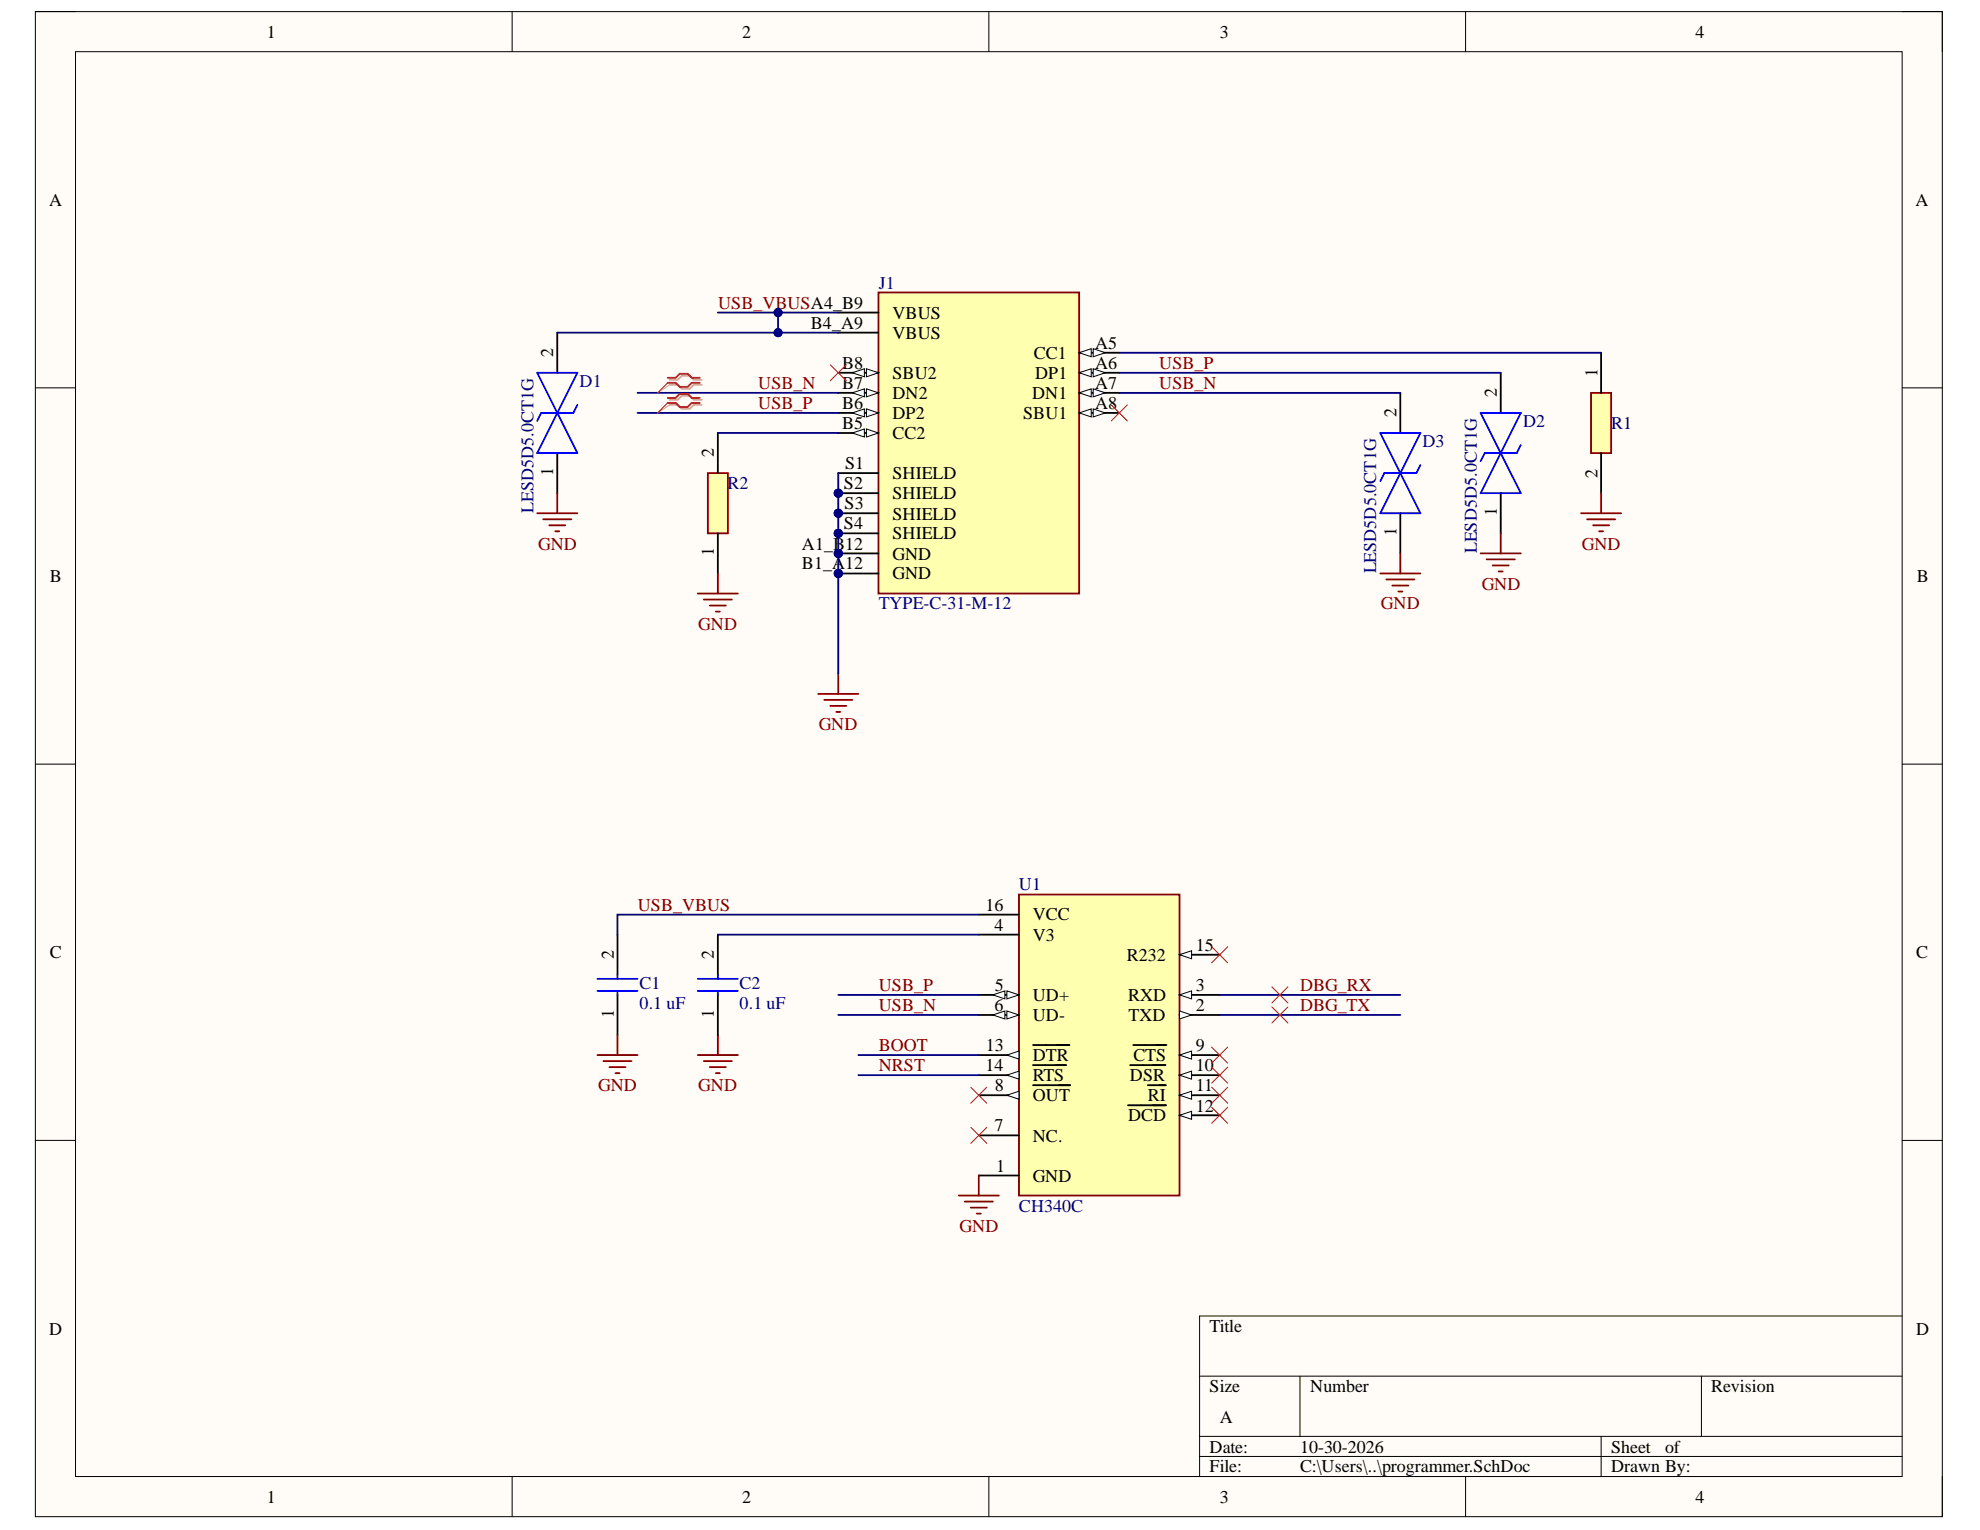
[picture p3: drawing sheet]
<svg xmlns="http://www.w3.org/2000/svg" width="279mm" height="216mm" viewBox="0 0 279 216" stroke-linecap="round" stroke-linejoin="round" font-family="sans-serif">
<defs><g id="words">
<g font-size="2.5">
<text x="37.6" y="5.3">1</text>
<text x="104.7" y="5.3">2</text>
<text x="172.1" y="5.3">3</text>
<text x="239.3" y="5.3">4</text>
<text x="6.9" y="29">A</text>
<text x="270.3" y="29">A</text>
<text x="114.4" y="46.4">B4_A9</text>
<text x="125.9" y="45">VBUS</text>
<text x="125.9" y="47.8">VBUS</text>
<text x="78.1" y="50.3" transform="rotate(-90 78.1 50.3)">2</text>
<text x="118.8" y="52">B8</text>
<text x="125.9" y="53.4">SBU2</text>
<text x="145.9" y="50.7">CC1</text>
<text x="146.1" y="53.4">DP1</text>
<text x="154.5" y="49.2">A5</text>
<text x="154.5" y="52">A6</text>
<text x="225.4" y="53.2" transform="rotate(-90 225.4 53.2)">1</text>
<text x="118.8" y="54.9">B7</text>
<text x="118.8" y="57.7">B6</text>
<text x="125.9" y="56.3">DN2</text>
<text x="125.9" y="59.1">DP2</text>
<text x="144.4" y="59.1">SBU1</text>
<text x="145.6" y="56.3">DN1</text>
<text x="154.5" y="54.9">A7</text>
<text x="154.5" y="57.7">A8</text>
<text x="197.1" y="58.9" transform="rotate(-90 197.1 58.9)">2</text>
<text x="211.2" y="56" transform="rotate(-90 211.2 56)">2</text>
<text x="100.7" y="64.5" transform="rotate(-90 100.7 64.5)">2</text>
<text x="118.8" y="60.5">B5</text>
<text x="125.9" y="62">CC2</text>
<text x="78.1" y="67.1" transform="rotate(-90 78.1 67.1)">1</text>
<text x="119.1" y="69">S2</text>
<text x="119.2" y="71.9">S3</text>
<text x="119.3" y="66.2">S1</text>
<text x="125.9" y="67.6">SHIELD</text>
<text x="125.9" y="70.4">SHIELD</text>
<text x="225.4" y="67.4" transform="rotate(-90 225.4 67.4)">2</text>
<text x="113.2" y="77.5">A1_B12</text>
<text x="119.1" y="74.7">S4</text>
<text x="125.9" y="73.3">SHIELD</text>
<text x="125.9" y="76.1">SHIELD</text>
<text x="197.1" y="75.7" transform="rotate(-90 197.1 75.7)">1</text>
<text x="211.2" y="72.8" transform="rotate(-90 211.2 72.8)">1</text>
<text x="7" y="82.1">B</text>
<text x="100.7" y="78.5" transform="rotate(-90 100.7 78.5)">1</text>
<text x="113.2" y="80.3">B1_A12</text>
<text x="125.9" y="79">GND</text>
<text x="125.9" y="81.8">GND</text>
<text x="270.5" y="82.1">B</text>
<text x="139" y="128.5">16</text>
<text x="140.3" y="131.3">4</text>
<text x="145.7" y="129.9">VCC</text>
<text x="7" y="135.2">C</text>
<text x="86.6" y="135.3" transform="rotate(-90 86.6 135.3)">2</text>
<text x="100.7" y="135.3" transform="rotate(-90 100.7 135.3)">2</text>
<text x="145.7" y="132.8">V3</text>
<text x="159" y="135.5">R232</text>
<text x="168.7" y="134.2">15</text>
<text x="270.4" y="135.2">C</text>
<text x="86.6" y="143.6" transform="rotate(-90 86.6 143.6)">1</text>
<text x="100.7" y="143.6" transform="rotate(-90 100.7 143.6)">1</text>
<text x="140.3" y="142.7">6</text>
<text x="140.4" y="139.9">5</text>
<text x="145.7" y="141.2">UD+</text>
<text x="159.2" y="141.2">RXD</text>
<text x="168.7" y="139.9">3</text>
<text x="168.7" y="142.7">2</text>
<text x="139.1" y="148.3">13</text>
<text x="145.7" y="144.1">UD-</text>
<text x="145.7" y="149.8">DTR</text>
<text x="159.3" y="144.1">TXD</text>
<text x="159.9" y="149.8">CTS</text>
<text x="168.7" y="148.3">9</text>
<text x="139" y="151.2">14</text>
<text x="140.4" y="154">8</text>
<text x="145.7" y="152.5">RTS</text>
<text x="145.7" y="155.4">OUT</text>
<text x="159.4" y="152.5">DSR</text>
<text x="162" y="155.4">RI</text>
<text x="168.7" y="151.2">10</text>
<text x="168.7" y="154">11</text>
<text x="140.3" y="159.6">7</text>
<text x="145.7" y="161.1">NC.</text>
<text x="159.2" y="158.2">DCD</text>
<text x="168.7" y="156.9">12</text>
<text x="140.6" y="165.3">1</text>
<text x="145.7" y="166.8">GND</text>
<text x="6.9" y="188.3">D</text>
<text x="170.7" y="188">Title</text>
<text x="270.4" y="188.3">D</text>
<text x="170.7" y="196.4">Size</text>
<text x="184.9" y="196.4">Number</text>
<text x="241.5" y="196.4">Revision</text>
<text x="172.1" y="200.7">A</text>
<text x="170.7" y="205">Date:</text>
<text x="170.7" y="207.8">File:</text>
<text x="183.5" y="205">10-30-2026</text>
<text x="183.5" y="207.8">C:\Users\..\programmer.SchDoc</text>
<text x="227.4" y="205">Sheet</text>
<text x="227.4" y="207.8">Drawn By:</text>
<text x="235" y="205">of</text>
<text x="37.6" y="212.1">1</text>
<text x="104.7" y="212.1">2</text>
<text x="172.1" y="212.1">3</text>
<text x="239.3" y="212.1">4</text>
</g>
<g font-size="2.5" fill="#000080">
<text x="124" y="40.8">J1</text>
<text x="81.8" y="54.6">D1</text>
<text x="200.7" y="63.1">D3</text>
<text x="214.9" y="60.3">D2</text>
<text x="227.4" y="60.5">R1</text>
<text x="102.7" y="69">R2</text>
<text x="75.3" y="72.4" transform="rotate(-90 75.3 72.4)">LESD5D5.0CT1G</text>
<text x="194.2" y="80.9" transform="rotate(-90 194.2 80.9)">LESD5D5.0CT1G</text>
<text x="208.4" y="78" transform="rotate(-90 208.4 78)">LESD5D5.0CT1G</text>
<text x="124" y="86">TYPE-C-31-M-12</text>
<text x="143.8" y="125.7">U1</text>
<text x="90.2" y="139.5">C1</text>
<text x="90.2" y="142.4">0.1 uF</text>
<text x="104.4" y="139.5">C2</text>
<text x="104.4" y="142.4">0.1 uF</text>
<text x="143.8" y="171">CH340C</text>
</g>
<g font-size="2.5" fill="#800000">
<text x="101.3" y="43.5">USB_VBUSA4_B9</text>
<text x="163.6" y="52">USB_P</text>
<text x="107" y="57.7">USB_P</text>
<text x="107" y="54.9">USB_N</text>
<text x="163.6" y="54.9">USB_N</text>
<text x="76" y="77.5">GND</text>
<text x="223.2" y="77.5">GND</text>
<text x="209.1" y="83.2">GND</text>
<text x="98.5" y="88.9">GND</text>
<text x="194.9" y="86">GND</text>
<text x="115.5" y="103">GND</text>
<text x="90" y="128.5">USB_VBUS</text>
<text x="124" y="139.9">USB_P</text>
<text x="124" y="142.7">USB_N</text>
<text x="183.5" y="139.9">DBG_RX</text>
<text x="183.5" y="142.7">DBG_TX</text>
<text x="124" y="148.3">BOOT</text>
<text x="84.4" y="154">GND</text>
<text x="98.5" y="154">GND</text>
<text x="124" y="151.2">NRST</text>
<text x="135.4" y="173.9">GND</text>
</g>
</g></defs>
<path d="M5 1.6h269.1v212.4h-269.1z" fill-rule="evenodd" fill="#fffcf8"/>
<path d="M5 1.6h269.1v212.4h-269.1z" fill="none" stroke="#000" stroke-width=".14"/>
<path d="M10.7 7.3h257.7v201.1h-257.7z" fill-rule="evenodd" fill="#fffcf8"/>
<g fill="none" stroke="#000" stroke-width=".14">
<path d="M5 1.6h5.7M10.7 7.3h257.7v201.1h-257.7zM72.3 1.6v5.7M139.5 1.6v5.7M206.8 1.6v5.7M268.4 1.6h5.7v5.7M5 54.7h5.7M268.4 54.7h5.7M5 107.8h5.7M268.4 107.8h5.7M5 160.9h5.7M268.4 160.9h5.7"/>
<path d="M169.3 194.2h99.1M183.4 194.2v8.5M240.1 194.2v8.5M268.4 185.7h-99.1v22.7M72.3 208.4v5.6M139.5 208.4v5.6M169.3 202.7h99.1M169.3 205.5h99.1M206.8 208.4v5.6M225.9 202.7v5.7M274.1 208.4v5.6"/>
</g>
<path d="M143.8 126.2h22.6v42.5h-22.6z" fill-rule="evenodd" fill="#ffffb0"/>
<path d="M143.8 126.2h22.6v42.5h-22.6z" fill="none" stroke="#800000" stroke-width=".25"/>
<path d="M166.4 134.7h5.7" fill="none" stroke="#000" stroke-width=".25"/>
<path d="M166.4 134.7l1.7-.5v1.1z" fill="#f8fcff"/>
<path d="M166.4 134.7l1.7-.5v1.1z" fill="none" stroke="#000" stroke-width=".14"/>
<path d="M166.4 140.4h5.7" fill="none" stroke="#000" stroke-width=".25"/>
<path d="M166.4 140.4l1.7-.6v1.2z" fill="#f8fcff"/>
<path d="M166.4 140.4l1.7-.6v1.2z" fill="none" stroke="#000" stroke-width=".14"/>
<path d="M166.4 143.2h5.7" fill="none" stroke="#000" stroke-width=".25"/>
<path d="M166.4 142.7l1.7 .5-1.7 .6z" fill="#f8fcff"/>
<path d="M166.4 142.7l1.7 .5-1.7 .6z" fill="none" stroke="#000" stroke-width=".14"/>
<path d="M166.4 148.9h5.7" fill="none" stroke="#000" stroke-width=".25"/>
<path d="M166.4 148.9l1.7-.6v1.2z" fill="#f8fcff"/>
<path d="M166.4 148.9l1.7-.6v1.2z" fill="none" stroke="#000" stroke-width=".14"/>
<path d="M159.9 147.5h4.7M166.4 151.7h5.7" fill="none" stroke="#000" stroke-width=".25"/>
<path d="M166.4 151.7l1.7-.5v1.1z" fill="#f8fcff"/>
<path d="M166.4 151.7l1.7-.5v1.1z" fill="none" stroke="#000" stroke-width=".14"/>
<path d="M159.5 150.3h5M166.4 154.5h5.7" fill="none" stroke="#000" stroke-width=".25"/>
<path d="M166.4 154.5l1.7-.5v1.1z" fill="#f8fcff"/>
<path d="M166.4 154.5l1.7-.5v1.1z" fill="none" stroke="#000" stroke-width=".14"/>
<path d="M162 153.1h2.5M166.4 157.4h5.7" fill="none" stroke="#000" stroke-width=".25"/>
<path d="M166.4 157.4l1.7-.6v1.1z" fill="#f8fcff"/>
<path d="M166.4 157.4l1.7-.6v1.1z" fill="none" stroke="#000" stroke-width=".14"/>
<path d="M138.1 129.1h5.7M138.1 131.9h5.7M138.1 140.4h5.7M159.2 156h5.4" fill="none" stroke="#000" stroke-width=".25"/>
<path d="M142.1 139.8l1.7 .6-1.7 .6z" fill="#f8fcff"/>
<path d="M142.1 139.8l1.7 .6-1.7 .6z" fill="none" stroke="#000" stroke-width=".14"/>
<path d="M140.1 140.4l1.7-.6v1.2z" fill="#f8fcff"/>
<path d="M140.1 140.4l1.7-.6v1.2z" fill="none" stroke="#000" stroke-width=".14"/>
<path d="M138.1 143.2h5.7" fill="none" stroke="#000" stroke-width=".25"/>
<path d="M142.1 142.7l1.7 .5-1.7 .6z" fill="#f8fcff"/>
<path d="M142.1 142.7l1.7 .5-1.7 .6z" fill="none" stroke="#000" stroke-width=".14"/>
<path d="M140.1 143.2l1.7-.5v1.1z" fill="#f8fcff"/>
<path d="M140.1 143.2l1.7-.5v1.1z" fill="none" stroke="#000" stroke-width=".14"/>
<path d="M138.1 148.9h5.7" fill="none" stroke="#000" stroke-width=".25"/>
<path d="M142.1 148.9l1.7-.6v1.2z" fill="#f8fcff"/>
<path d="M142.1 148.9l1.7-.6v1.2z" fill="none" stroke="#000" stroke-width=".14"/>
<path d="M138.1 151.7h5.7M145.8 147.5h5.1" fill="none" stroke="#000" stroke-width=".25"/>
<path d="M142.1 151.7l1.7-.5v1.1z" fill="#f8fcff"/>
<path d="M142.1 151.7l1.7-.5v1.1z" fill="none" stroke="#000" stroke-width=".14"/>
<path d="M138.1 154.5h5.7M145.8 150.3h4.7" fill="none" stroke="#000" stroke-width=".25"/>
<path d="M142.1 154.5l1.7-.5v1.1z" fill="#f8fcff"/>
<path d="M142.1 154.5l1.7-.5v1.1z" fill="none" stroke="#000" stroke-width=".14"/>
<path d="M87.1 131.9v5.7M101.3 131.9v5.7M87.1 140.4v5.7M101.3 140.4v5.7M145.8 153.1h5.2M138.1 160.2h5.7M138.1 165.9h5.7" fill="none" stroke="#000" stroke-width=".25"/>
<g fill="none" stroke="#800000" stroke-width=".25">
<path d="M84.3 148.9h5.7M85.2 149.7h3.9M86 150.6h2.3M86.9 151.4h.5M87.1 146.1v2.8M98.5 148.9h5.6M99.3 149.7h4M100.2 150.6h2.2M101 151.4h.6M101.3 146.1v2.8M135.3 168.7h5.7M136.1 169.6h4"/>
<path d="M137 170.4h2.3M137.8 171.3h.6M138.1 165.9v2.8"/>
</g>
<path d="M84.3 139.8h5.7M84.3 138.1h5.7M87.1 137.6v.5M87.1 139.8v.6M98.5 139.8h5.6M98.5 138.1h5.6M101.3 137.6v.5M101.3 139.8v.6" fill="none" stroke="#00f" stroke-width=".25"/>
<g fill="none" stroke="#f00" stroke-width=".14">
<path d="M171 133.6l2.2 2.3M173.2 133.6l-2.2 2.3M137 159.1l2.3 2.2M137 153.4l2.3 2.3M139.3 159.1l-2.3 2.2M139.3 153.4l-2.3 2.3M171 156.2l2.2 2.3M171 153.4l2.2 2.3M171 150.6l2.2 2.3M171 147.8l2.2 2.2M173.2 156.2l-2.2 2.3M173.2 153.4l-2.2 2.3"/>
<path d="M173.2 150.6l-2.2 2.3M173.2 147.8l-2.2 2.2"/>
</g>
<circle cx="118.3" cy="69.6" r=".57" fill="#000080"/>
<circle cx="118.3" cy="69.6" r=".57" fill="none" stroke="#000080" stroke-width=".14"/>
<circle cx="118.3" cy="72.4" r=".57" fill="#000080"/>
<circle cx="118.3" cy="72.4" r=".57" fill="none" stroke="#000080" stroke-width=".14"/>
<circle cx="118.3" cy="75.3" r=".57" fill="#000080"/>
<circle cx="118.3" cy="75.3" r=".57" fill="none" stroke="#000080" stroke-width=".14"/>
<circle cx="118.3" cy="78.1" r=".57" fill="#000080"/>
<circle cx="118.3" cy="78.1" r=".57" fill="none" stroke="#000080" stroke-width=".14"/>
<circle cx="118.3" cy="80.9" r=".57" fill="#000080"/>
<circle cx="118.3" cy="80.9" r=".57" fill="none" stroke="#000080" stroke-width=".14"/>
<path d="M124 41.3h28.3v42.5h-28.3z" fill-rule="evenodd" fill="#ffffb0"/>
<path d="M124 41.3h28.3v42.5h-28.3z" fill="none" stroke="#800000" stroke-width=".25"/>
<path d="M152.3 49.8h5.6" fill="none" stroke="#000" stroke-width=".25"/>
<path d="M152.3 49.8l1.7-.6v1.1z" fill="#f8fcff"/>
<path d="M152.3 49.8l1.7-.6v1.1z" fill="none" stroke="#000" stroke-width=".14"/>
<path d="M154.3 49.2l1.7 .6-1.7 .5z" fill="#f8fcff"/>
<path d="M154.3 49.2l1.7 .6-1.7 .5z" fill="none" stroke="#000" stroke-width=".14"/>
<path d="M152.3 52.6h5.6" fill="none" stroke="#000" stroke-width=".25"/>
<path d="M152.3 52.6l1.7-.6v1.2z" fill="#f8fcff"/>
<path d="M152.3 52.6l1.7-.6v1.2z" fill="none" stroke="#000" stroke-width=".14"/>
<path d="M154.3 52l1.7 .6-1.7 .6z" fill="#f8fcff"/>
<path d="M154.3 52l1.7 .6-1.7 .6z" fill="none" stroke="#000" stroke-width=".14"/>
<path d="M152.3 55.4h5.6" fill="none" stroke="#000" stroke-width=".25"/>
<path d="M152.3 55.4l1.7-.5v1.1z" fill="#f8fcff"/>
<path d="M152.3 55.4l1.7-.5v1.1z" fill="none" stroke="#000" stroke-width=".14"/>
<path d="M154.3 54.9l1.7 .5-1.7 .6z" fill="#f8fcff"/>
<path d="M154.3 54.9l1.7 .5-1.7 .6z" fill="none" stroke="#000" stroke-width=".14"/>
<path d="M152.3 58.3h5.6" fill="none" stroke="#000" stroke-width=".25"/>
<path d="M152.3 58.3l1.7-.6v1.1z" fill="#f8fcff"/>
<path d="M152.3 58.3l1.7-.6v1.1z" fill="none" stroke="#000" stroke-width=".14"/>
<path d="M154.3 57.7l1.7 .6-1.7 .5z" fill="#f8fcff"/>
<path d="M154.3 57.7l1.7 .6-1.7 .5z" fill="none" stroke="#000" stroke-width=".14"/>
<path d="M118.3 44.1h5.7M118.3 46.9h5.7M118.3 52.6h5.7" fill="none" stroke="#000" stroke-width=".25"/>
<path d="M122.3 52l1.7 .6-1.7 .6z" fill="#f8fcff"/>
<path d="M122.3 52l1.7 .6-1.7 .6z" fill="none" stroke="#000" stroke-width=".14"/>
<path d="M120.3 52.6l1.7-.6v1.2z" fill="#f8fcff"/>
<path d="M120.3 52.6l1.7-.6v1.2z" fill="none" stroke="#000" stroke-width=".14"/>
<path d="M118.3 55.4h5.7" fill="none" stroke="#000" stroke-width=".25"/>
<path d="M122.3 54.9l1.7 .5-1.7 .6z" fill="#f8fcff"/>
<path d="M122.3 54.9l1.7 .5-1.7 .6z" fill="none" stroke="#000" stroke-width=".14"/>
<path d="M120.3 55.4l1.7-.5v1.1z" fill="#f8fcff"/>
<path d="M120.3 55.4l1.7-.5v1.1z" fill="none" stroke="#000" stroke-width=".14"/>
<path d="M118.3 58.3h5.7" fill="none" stroke="#000" stroke-width=".25"/>
<path d="M122.3 57.7l1.7 .6-1.7 .5z" fill="#f8fcff"/>
<path d="M122.3 57.7l1.7 .6-1.7 .5z" fill="none" stroke="#000" stroke-width=".14"/>
<path d="M120.3 58.3l1.7-.6v1.1z" fill="#f8fcff"/>
<path d="M120.3 58.3l1.7-.6v1.1z" fill="none" stroke="#000" stroke-width=".14"/>
<path d="M118.3 61.1h5.7" fill="none" stroke="#000" stroke-width=".25"/>
<path d="M122.3 60.5l1.7 .6-1.7 .6z" fill="#f8fcff"/>
<path d="M122.3 60.5l1.7 .6-1.7 .6z" fill="none" stroke="#000" stroke-width=".14"/>
<path d="M120.3 61.1l1.7-.6v1.2z" fill="#f8fcff"/>
<path d="M120.3 61.1l1.7-.6v1.2z" fill="none" stroke="#000" stroke-width=".14"/>
<path d="M118.3 66.8h5.7M118.3 69.6h5.7" fill="none" stroke="#000" stroke-width=".25"/>
<circle cx="118.3" cy="69.6" r=".57" fill="#000080"/>
<circle cx="118.3" cy="69.6" r=".57" fill="none" stroke="#000080" stroke-width=".14"/>
<path d="M118.3 72.4h5.7" fill="none" stroke="#000" stroke-width=".25"/>
<circle cx="118.3" cy="72.4" r=".57" fill="#000080"/>
<circle cx="118.3" cy="72.4" r=".57" fill="none" stroke="#000080" stroke-width=".14"/>
<path d="M118.3 75.3h5.7" fill="none" stroke="#000" stroke-width=".25"/>
<circle cx="118.3" cy="75.3" r=".57" fill="#000080"/>
<circle cx="118.3" cy="75.3" r=".57" fill="none" stroke="#000080" stroke-width=".14"/>
<path d="M118.3 78.1h5.7" fill="none" stroke="#000" stroke-width=".25"/>
<circle cx="118.3" cy="78.1" r=".57" fill="#000080"/>
<circle cx="118.3" cy="78.1" r=".57" fill="none" stroke="#000080" stroke-width=".14"/>
<path d="M118.3 80.9h5.7" fill="none" stroke="#000" stroke-width=".25"/>
<circle cx="118.3" cy="80.9" r=".57" fill="#000080"/>
<circle cx="118.3" cy="80.9" r=".57" fill="none" stroke="#000080" stroke-width=".14"/>
<path d="M211.8 52.6v5.7M211.8 69.6v5.7" fill="none" stroke="#000" stroke-width=".25"/>
<path d="M208.9 58.3l5.7 11.3h-5.7l5.7-11.3zM214.6 62.8l-.6 1.1h-4.5l-.6 1.2" fill="none" stroke="#00f" stroke-width=".25"/>
<path d="M115.5 97.9h5.6M116.3 98.8h4M117.2 99.6h2.2M118.3 95.1v2.8M118 100.5h.6" fill="none" stroke="#800000" stroke-width=".25"/>
<path d="M99.9 66.8h2.8v8.5h-2.8z" fill-rule="evenodd" fill="#ffffb0"/>
<path d="M99.9 66.8h2.8v8.5h-2.8z" fill="none" stroke="#800000" stroke-width=".25"/>
<path d="M101.3 61.1v5.7M101.3 75.3v5.6" fill="none" stroke="#000" stroke-width=".25"/>
<path d="M224.5 55.4h2.9v8.5h-2.9z" fill-rule="evenodd" fill="#ffffb0"/>
<path d="M224.5 55.4h2.9v8.5h-2.9zM223.1 72.4h5.7M223.9 73.3h4M224.8 74.1h2.3M225.6 75h.6M225.9 69.6v2.8M98.5 83.8h5.6M99.3 84.6h4M100.2 85.5h2.2M101 86.3h.6M101.3 80.9v2.9" fill="none" stroke="#800000" stroke-width=".25"/>
<path d="M225.9 49.8v5.6M225.9 63.9v5.7" fill="none" stroke="#000" stroke-width=".25"/>
<path d="M118.3 66.8v28.3M101.3 131.9h36.8M118.3 140.4h19.8M118.3 143.2h19.8M121.1 148.9h17M121.1 151.7h17M172.1 140.4h25.5M172.1 143.2h25.5" fill="none" stroke="#000080" stroke-width=".25"/>
<circle cx="118.3" cy="69.6" r=".57" fill="#000080"/>
<circle cx="118.3" cy="69.6" r=".57" fill="none" stroke="#000080" stroke-width=".14"/>
<circle cx="118.3" cy="72.4" r=".57" fill="#000080"/>
<circle cx="118.3" cy="72.4" r=".57" fill="none" stroke="#000080" stroke-width=".14"/>
<circle cx="118.3" cy="75.3" r=".57" fill="#000080"/>
<circle cx="118.3" cy="75.3" r=".57" fill="none" stroke="#000080" stroke-width=".14"/>
<circle cx="118.3" cy="78.1" r=".57" fill="#000080"/>
<circle cx="118.3" cy="78.1" r=".57" fill="none" stroke="#000080" stroke-width=".14"/>
<circle cx="118.3" cy="80.9" r=".57" fill="#000080"/>
<circle cx="118.3" cy="80.9" r=".57" fill="none" stroke="#000080" stroke-width=".14"/>
<path d="M90 55.4h28.3M90 58.3h28.3M101.3 44.1h17M101.3 61.1h17" fill="none" stroke="#000080" stroke-width=".25"/>
<circle cx="109.8" cy="44.1" r=".57" fill="#000080"/>
<circle cx="109.8" cy="44.1" r=".57" fill="none" stroke="#000080" stroke-width=".14"/>
<path d="M109.8 44.1v2.8M158 49.8h67.9M158 55.4h39.6M158 52.6h53.8" fill="none" stroke="#000080" stroke-width=".25"/>
<path d="M197.6 78.1v2.8M208.9 78.1h5.7M209.8 78.9h4M210.6 79.8h2.3M211.8 75.3v2.8M194.8 80.9h5.6M195.6 81.8h4M196.5 82.6h2.2M197.3 83.5h.6M211.5 80.6h.6" fill="none" stroke="#800000" stroke-width=".25"/>
<path d="M197.6 55.4v5.7M197.6 72.4v5.7" fill="none" stroke="#000" stroke-width=".25"/>
<path d="M194.8 61.1l5.6 11.3h-5.6l5.6-11.3zM200.4 65.6l-.5 1.2h-4.6l-.5 1.1" fill="none" stroke="#00f" stroke-width=".25"/>
<path d="M117.2 51.5l2.2 2.2M119.4 51.5l-2.2 2.2M156.8 57.1l2.3 2.3M159.1 57.1l-2.3 2.3" fill="none" stroke="#f00" stroke-width=".14"/>
<circle cx="109.8" cy="44.1" r=".57" fill="#000080"/>
<circle cx="109.8" cy="44.1" r=".57" fill="none" stroke="#000080" stroke-width=".14"/>
<circle cx="109.8" cy="46.9" r=".57" fill="#000080"/>
<circle cx="109.8" cy="46.9" r=".57" fill="none" stroke="#000080" stroke-width=".14"/>
<path d="M78.6 46.9v5.7M78.6 63.9v5.7" fill="none" stroke="#000" stroke-width=".25"/>
<path d="M75.8 52.6l5.7 11.3h-5.7l5.7-11.3zM81.5 57.1l-.6 1.2h-4.5l-.6 1.1" fill="none" stroke="#00f" stroke-width=".25"/>
<path d="M78.6 46.9h39.7" fill="none" stroke="#000080" stroke-width=".25"/>
<circle cx="109.8" cy="46.9" r=".57" fill="#000080"/>
<circle cx="109.8" cy="46.9" r=".57" fill="none" stroke="#000080" stroke-width=".14"/>
<path d="M75.8 72.4h5.7M76.7 73.3h3.9M77.5 74.1h2.3M78.4 75h.5M78.6 69.6v2.8" fill="none" stroke="#800000" stroke-width=".25"/>
<path d="M94.5 53.6h1.1l.6-.6h1.1l.6 .6h1.1M94.5 54.3h1.1l.6 .6h1.1l.6-.6h1.1M94.5 56.4h1.1l.6-.5h1.1l.6 .5h1.1M94.5 57.1h1.1l.6 .6h1.1l.6-.6h1.1" fill="none" stroke="#d0a19e" stroke-width=".25"/>
<path d="M94.5 54.3l-1.7 1.1M94.5 57.1l-1.7 1.2" fill="none" stroke="#d0a19e" stroke-width=".14"/>
<path d="M94.2 53.3h1.1l.6-.6h1.2l.5 .6h1.1M94.2 54h1.1l.6 .6h1.2l.5-.6h1.1M94.2 56.1h1.1l.6-.5h1.2l.5 .5h1.1M94.2 56.9h1.1l.6 .5h1.2l.5-.5h1.1" fill="none" stroke="#f00" stroke-width=".25"/>
<path d="M94.2 54l-1.4 1.4M94.2 56.9l-1.4 1.4M179.5 139.3l2.2 2.2M181.7 139.3l-2.2 2.2M179.5 142.1l2.2 2.3M181.7 142.1l-2.2 2.3" fill="none" stroke="#f00" stroke-width=".14"/>
<path d="M138.1 129.1h-51v2.8" fill="none" stroke="#000080" stroke-width=".25"/>
<use href="#words"/>
</svg>
